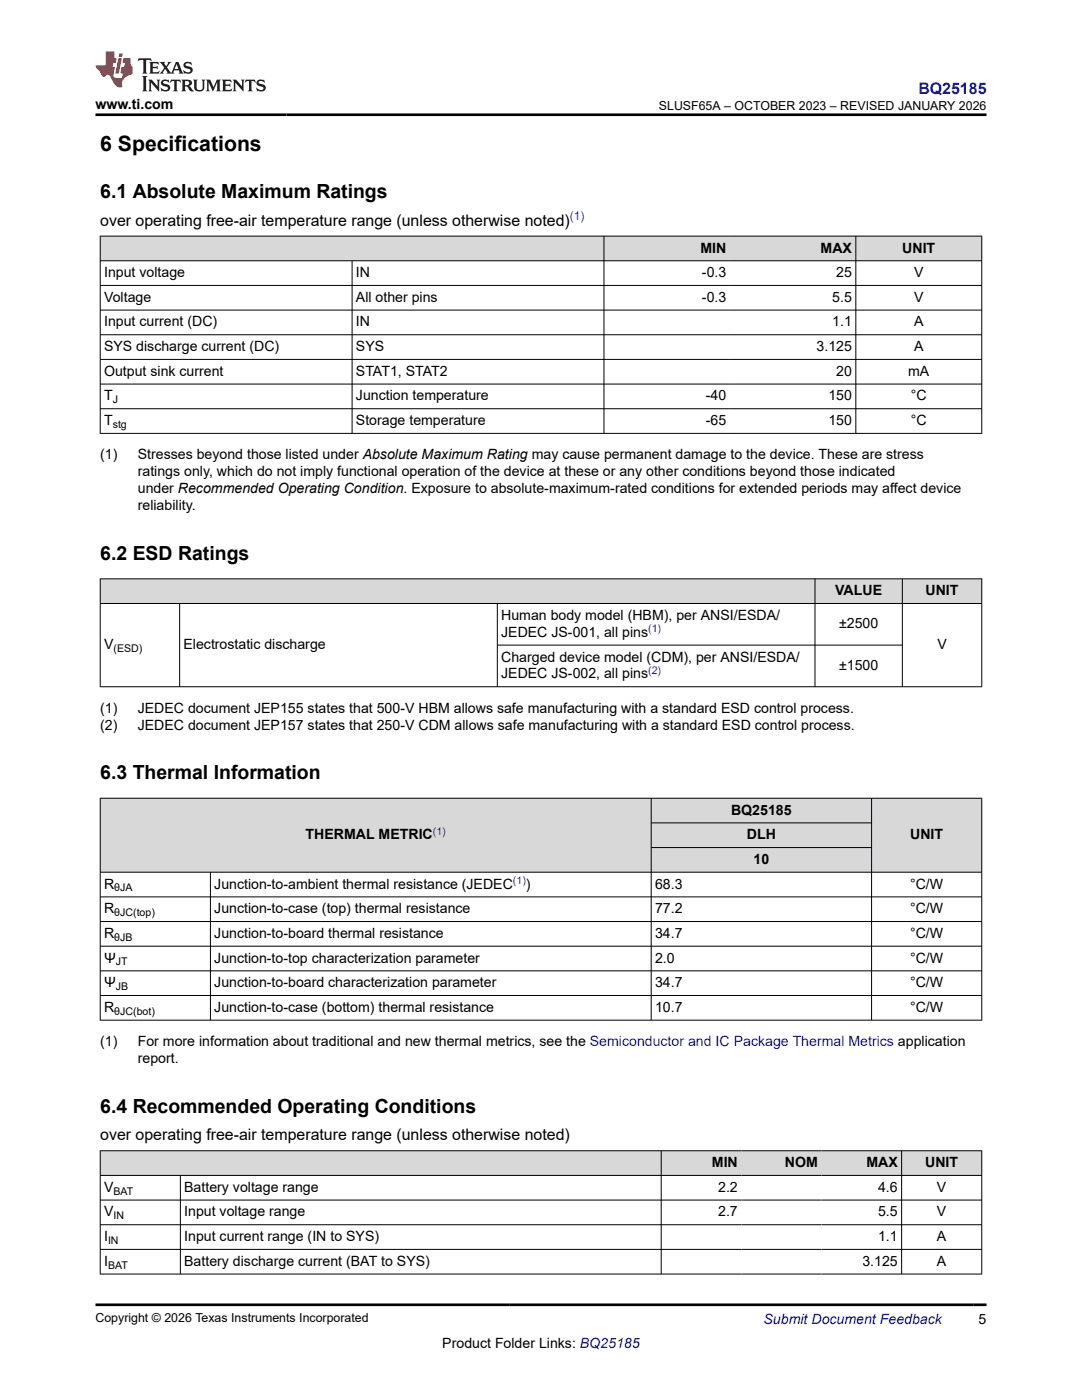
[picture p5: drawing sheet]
<svg xmlns="http://www.w3.org/2000/svg" width="216mm" height="279mm" viewBox="0 0 216 279" stroke-linecap="round" stroke-linejoin="round" font-family="sans-serif">
<defs><g id="words">
<text font-size="4.2" x="20" y="30.2">6 Specifications</text>
<g font-size="3.9">
<text x="20" y="39.6">6.1 Absolute Maximum Ratings</text>
<text x="20" y="111.8">6.2 ESD Ratings</text>
<text x="20" y="155.6">6.3 Thermal Information</text>
<text x="20" y="222.1">6.4 Recommended Operating Conditions</text>
</g>
<text font-size="3.2" fill="#00f" x="183.3" y="18.7">BQ25185</text>
<g font-size="3.2">
<text x="20" y="45">over operating free-air temperature range (unless otherwise noted)</text>
<text x="20" y="227.5">over operating free-air temperature range (unless otherwise noted)</text>
</g>
<g font-size="2.8">
<text x="19" y="21.8">www.ti.com</text>
<text x="139.8" y="50.4">MIN</text>
<text x="163.7" y="50.4">MAX</text>
<text x="180" y="50.4">UNIT</text>
<text x="20.8" y="55.3">Input voltage</text>
<text x="71" y="55.3">IN</text>
<text x="140.1" y="55.3">-0.3</text>
<text x="166.9" y="55.3">25</text>
<text x="182.4" y="55.3">V</text>
<text x="20.8" y="60.2">Voltage</text>
<text x="20.8" y="65.2">Input current (DC)</text>
<text x="71" y="60.2">All other pins</text>
<text x="71" y="65.2">IN</text>
<text x="140.1" y="60.2">-0.3</text>
<text x="166.1" y="60.2">5.5</text>
<text x="166.1" y="65.2">1.1</text>
<text x="182.4" y="60.2">V</text>
<text x="182.4" y="65.2">A</text>
<text x="20.8" y="70.1">SYS discharge current (DC)</text>
<text x="71" y="70.1">SYS</text>
<text x="162.9" y="70.1">3.125</text>
<text x="182.4" y="70.1">A</text>
<text x="20.8" y="75">Output sink current</text>
<text x="71" y="75">STAT1, STAT2</text>
<text x="166.9" y="75">20</text>
<text x="181.2" y="75">mA</text>
<text x="20.8" y="79.9">T</text>
<text x="71" y="79.9">Junction temperature</text>
<text x="140.9" y="79.9">-40</text>
<text x="165.3" y="79.9">150</text>
<text x="181.8" y="79.9">°C</text>
<text x="20.8" y="84.8">T</text>
<text x="71" y="84.8">Storage temperature</text>
<text x="140.9" y="84.8">-65</text>
<text x="165.3" y="84.8">150</text>
<text x="181.8" y="84.8">°C</text>
<text x="20" y="91.6">(1)</text>
<text x="27.5" y="91.6">Stresses beyond those listed under Absolute Maximum Rating may cause permanent damage to the device. These are stress</text>
<text x="27.5" y="95">ratings only, which do not imply functional operation of the device at these or any other conditions beyond those indicated</text>
<text x="27.5" y="98.4">under Recommended Operating Condition. Exposure to absolute-maximum-rated conditions for extended periods may affect device</text>
<text x="27.5" y="101.8">reliability.</text>
<text x="166.7" y="118.8">VALUE</text>
<text x="184.7" y="118.8">UNIT</text>
<text x="100" y="123.7">Human body model (HBM), per ANSI/ESDA/</text>
<text x="167.4" y="125.4">±2500</text>
<text x="20.8" y="129.6">V</text>
<text x="36.6" y="129.6">Electrostatic discharge</text>
<text x="100" y="127.1">JEDEC JS-001, all pins</text>
<text x="187" y="129.6">V</text>
<text x="100" y="132">Charged device model (CDM), per ANSI/ESDA/</text>
<text x="100" y="135.4">JEDEC JS-002, all pins</text>
<text x="167.4" y="133.7">±1500</text>
<text x="20" y="142.2">(1)</text>
<text x="27.5" y="142.2">JEDEC document JEP155 states that 500-V HBM allows safe manufacturing with a standard ESD control process.</text>
<text x="20" y="145.6">(2)</text>
<text x="27.5" y="145.6">JEDEC document JEP157 states that 250-V CDM allows safe manufacturing with a standard ESD control process.</text>
<text x="61" y="167.5">THERMAL METRIC</text>
<text x="145.9" y="162.6">BQ25185</text>
<text x="149" y="167.5">DLH</text>
<text x="181.6" y="167.5">UNIT</text>
<text x="150.4" y="172.4">10</text>
<text x="20.8" y="177.3">R</text>
<text x="42.8" y="177.3">Junction-to-ambient thermal resistance (JEDEC</text>
<text x="104.9" y="177.3">)</text>
<text x="130.7" y="177.3">68.3</text>
<text x="181.6" y="177.3">°C/W</text>
<text x="20.8" y="182.3">R</text>
<text x="42.8" y="182.3">Junction-to-case (top) thermal resistance</text>
<text x="130.7" y="182.3">77.2</text>
<text x="181.6" y="182.3">°C/W</text>
<text x="20.8" y="187.2">R</text>
<text x="42.8" y="187.2">Junction-to-board thermal resistance</text>
<text x="130.7" y="187.2">34.7</text>
<text x="181.6" y="187.2">°C/W</text>
<text x="20.8" y="192.1">Ψ</text>
<text x="20.8" y="197">Ψ</text>
<text x="42.8" y="192.1">Junction-to-top characterization parameter</text>
<text x="42.8" y="197">Junction-to-board characterization parameter</text>
<text x="130.7" y="192.1">2.0</text>
<text x="130.7" y="197">34.7</text>
<text x="181.6" y="192.1">°C/W</text>
<text x="181.6" y="197">°C/W</text>
<text x="20.8" y="201.9">R</text>
<text x="42.8" y="201.9">Junction-to-case (bottom) thermal resistance</text>
<text x="130.7" y="201.9">10.7</text>
<text x="181.6" y="201.9">°C/W</text>
<text x="20" y="208.7">(1)</text>
<text x="27.5" y="208.7">For more information about traditional and new thermal metrics, see the Semiconductor and IC Package Thermal Metrics application</text>
<text x="27.5" y="212.1">report.</text>
<text x="142" y="232.9">MIN</text>
<text x="156.6" y="232.9">NOM</text>
<text x="172.9" y="232.9">MAX</text>
<text x="184.6" y="232.9">UNIT</text>
<text x="20.8" y="237.9">V</text>
<text x="36.8" y="237.9">Battery voltage range</text>
<text x="143.3" y="237.9">2.2</text>
<text x="175.2" y="237.9">4.6</text>
<text x="187" y="237.9">V</text>
<text x="20.8" y="242.8">V</text>
<text x="36.8" y="242.8">Input voltage range</text>
<text x="143.3" y="242.8">2.7</text>
<text x="175.2" y="242.8">5.5</text>
<text x="187" y="242.8">V</text>
<text x="20.8" y="247.7">I</text>
<text x="36.8" y="247.7">Input current range (IN to SYS)</text>
<text x="175.2" y="247.7">1.1</text>
<text x="187" y="247.7">A</text>
<text x="20.8" y="252.6">I</text>
<text x="36.8" y="252.6">Battery discharge current (BAT to SYS)</text>
<text x="172.1" y="252.6">3.125</text>
<text x="187" y="252.6">A</text>
<text x="88.3" y="269">Product Folder Links: BQ25185</text>
<text x="195.3" y="264.2">5</text>
</g>
<text font-size="2.8" fill="#00f" x="152.4" y="264.2">Submit Document Feedback</text>
<g font-size="2.5">
<text x="131.5" y="21.9">SLUSF65A – OCTOBER 2023 – REVISED JANUARY 2026</text>
<text x="19" y="263.9">Copyright © 2026 Texas Instruments Incorporated</text>
</g>
<text font-size="2.4" fill="#00f" x="113.7" y="44">(1)</text>
<g font-size="2.1">
<text x="22.5" y="80.5">J</text>
<text x="22.5" y="85.4">stg</text>
<text x="22.6" y="130.1">(ESD)</text>
<text x="22.8" y="177.9">θJA</text>
<text x="22.8" y="182.8">θJC(top)</text>
<text x="22.8" y="187.8">θJB</text>
<text x="23.1" y="192.7">JT</text>
<text x="23.1" y="197.6">JB</text>
<text x="22.8" y="202.5">θJC(bot)</text>
<text x="22.6" y="238.4">BAT</text>
<text x="22.6" y="243.3">IN</text>
<text x="21.6" y="248.3">IN</text>
<text x="21.6" y="253.2">BAT</text>
</g>
<g font-size="2.1" fill="#00f">
<text x="129.3" y="126.2">(1)</text>
<text x="129.3" y="134.5">(2)</text>
<text x="86.4" y="166.6">(1)</text>
<text x="102.4" y="176.4">(1)</text>
</g>
</g></defs>
<g fill="#d8d8d8">
<path d="M20 47.1h175.9v4.9h-175.9z" fill-rule="evenodd"/>
<path d="M20.1 47.2h100.4v4.8h-100.4z" fill-rule="evenodd"/>
<path d="M120.6 47.2h25v4.8h-25z" fill-rule="evenodd"/>
<path d="M145.6 47.2h25.1v4.8h-25.1z" fill-rule="evenodd"/>
<path d="M170.8 47.2h25v4.8h-25z" fill-rule="evenodd"/>
</g>
<g fill="none" stroke="#000" stroke-width=".2">
<path d="M19.9 47.1h176.1M19.9 52h176.1M19.9 57h176.1M20 47.1v39.5M70.3 52v34.6M120.5 47.1v39.5M170.8 47.1v39.5M195.9 47.1v39.5M19.9 61.9h176.1M19.9 66.8h176.1M19.9 71.7h176.1M19.9 76.6h176.1"/>
<path d="M19.9 81.6h176.1M19.9 86.5h176.1"/>
</g>
<g fill="#d8d8d8">
<path d="M20 115.5h175.9v4.9h-175.9z" fill-rule="evenodd"/>
<path d="M20.1 115.6h142.5v4.8h-142.5z" fill-rule="evenodd"/>
<path d="M162.7 115.6h17.3v4.8h-17.3z" fill-rule="evenodd"/>
<path d="M180.1 115.6h15.7v4.8h-15.7z" fill-rule="evenodd"/>
</g>
<path d="M19.9 115.5h176.1M20 115.5v21.6M162.6 115.5v21.6M180.1 115.5v21.6M195.9 115.5v21.6M19.9 120.4h176.1M19.9 137.1h176.1M35.8 120.4v16.7M99.2 120.4v16.7M99.2 128.7h80.9" fill="none" stroke="#000" stroke-width=".2"/>
<g fill="#d8d8d8">
<path d="M20 159.3h175.9v4.9h-175.9z" fill-rule="evenodd"/>
<path d="M20.1 159.4h109.8v14.6h-109.8z" fill-rule="evenodd"/>
<path d="M130 159.4h43.9v4.8h-43.9z" fill-rule="evenodd"/>
<path d="M174 159.4h21.8v14.6h-21.8z" fill-rule="evenodd"/>
<path d="M130 164.3h43.9v4.8h-43.9z" fill-rule="evenodd"/>
<path d="M130 169.2h43.9v4.8h-43.9z" fill-rule="evenodd"/>
</g>
<g fill="none" stroke="#000" stroke-width=".2">
<path d="M19.9 159.3h176.1M20 159.2v44.5M129.9 159.2v44.5M173.9 159.2v44.5M195.9 159.2v44.5M19.9 174.1h176.1M19.9 179h176.1M42 174.1v29.6M129.9 164.2h44.1M129.9 169.1h44.1M19.9 183.9h176.1M19.9 188.8h176.1"/>
<path d="M19.9 193.8h176.1M19.9 198.7h176.1M19.9 203.6h176.1"/>
</g>
<g fill="#d8d8d8">
<path d="M20 229.7h175.9v4.9h-175.9z" fill-rule="evenodd"/>
<path d="M20.1 229.7h111.8v4.8h-111.8z" fill-rule="evenodd"/>
<path d="M132 229.7h15.9v4.8h-15.9z" fill-rule="evenodd"/>
<path d="M147.9 229.7h16v4.8h-16z" fill-rule="evenodd"/>
<path d="M163.9 229.7h15.9v4.8h-15.9z" fill-rule="evenodd"/>
<path d="M180 229.7h15.8v4.8h-15.8z" fill-rule="evenodd"/>
</g>
<path d="M19.9 229.7h176.1M19.9 234.6h176.1M19.9 239.5h176.1M20 229.6v24.7M36 234.6v19.7M131.9 229.6v24.7M179.9 229.6v24.7M195.9 229.6v24.7M19.9 244.4h176.1M19.9 249.3h176.1M19.9 254.3h176.1" fill="none" stroke="#000" stroke-width=".2"/>
<path d="M27.7 11.6l-.2 .6 .5-.2h.6v.1v2.2l-.2 .4h1l-.2-.4v-2.2v-.1h.5l.5 .2-.1-.6zM29.8 12.4l.2 .3v1.6l-.2 .4h1.9l.1-.6a1.08 1.08 0 0 1-1.3 .2v-.7h.6l.4 .2v-.7l-.4 .2h-.6v-.5l.2-.2a1 1 0 0 1 1 .3l-.1-.5zM31.8 12.4l1 1.1-1 1.2h.9l-.2-.2 .4-.8 .5 .8-.2 .2h1.6l-.2-.2 .1-.5h1l.1 .5-.1 .2h.9l-.2-.4-.8-1.9h-.5l-1 2.1-.8-1.1 .9-1h-.8l.2 .2-.5 .6-.3-.6 .1-.2zM35.2 12.8l.4 1h-.8zM36.8 12.5a.65 .65 0 0 0-.2 .7 .65 .65 0 0 0 .6 .5l.7 .1 .1 .3a.79 .79 0 0 1-.7 .4 .79 .79 0 0 1-.7-.5l.1 .7 .2-.1a.93 .93 0 0 0 1.1 0 .93 .93 0 0 0 .4-.9 1.46 1.46 0 0 0-1.2-.6l-.1-.3a1.09 1.09 0 0 1 1.2 .2l-.2-.6-.1 .1-.6-.2zM28.4 15.2l.2 .4v2.2l-.2 .4h1l-.2-.4v-2.2l.2-.4zM29.6 15.9l.2 .4v1.5l-.2 .4h.8l-.3-.4v-1.3l1.7 1.8v-2l.2-.4h-.8l.2 .2 .1 1.1-1.2-1.3zM32.3 16a.65 .65 0 0 0-.2 .8 .65 .65 0 0 0 .7 .4l.6 .2 .1 .2a.79 .79 0 0 1-.7 .4 .79 .79 0 0 1-.7-.5l.1 .7 .2-.1a.93 .93 0 0 0 1.1 .1 .93 .93 0 0 0 .4-1 1.46 1.46 0 0 0-1.2-.5l-.1-.4a1.09 1.09 0 0 1 1.2 .2l-.2-.6-.1 .1-.6-.1zM34.1 15.9l-.1 .6a.63 .63 0 0 1 .7-.3l.1 1.6-.3 .4h1l-.2-.4v-1.6a.66 .66 0 0 1 .8 .3l-.1-.6zM36.2 15.9l.2 .4v1.5l-.2 .4h.9l-.2-.2v-.7h.5l.1 .2a.79 .79 0 0 0 1.2 .6l-1-.9a.61 .61 0 0 0 .6-.6 .61 .61 0 0 0-.5-.7zM36.9 16.2h.2a.47 .47 0 0 1 .5 .1 .47 .47 0 0 1 .1 .5l-.2 .1-.6 .1zM38.5 15.9l.2 .2a2.27 2.27 0 0 0 .4 2 1.04 1.04 0 0 0 1.7-.7v-1.3l.2-.2h-.8l.2 .4v1.1a.6 .6 0 0 1-.6 .6 .6 .6 0 0 1-.6-.6v-1.1l.3-.4zM41.1 15.9l.2 .4v1.5l-.2 .4h.7l-.2-.4v-1.4l.9 1.9 .8-1.9v1.4l-.2 .4h1l-.3-.4v-1.5l.3-.4h-.8l-.7 1.5-.7-1.5zM44.3 15.9l.2 .4v1.5l-.2 .4h1.9l.1-.6a1.09 1.09 0 0 1-1.3 .2v-.7h.6l.4 .2v-.6l-.4 .2h-.6v-.6l.2-.1a1.01 1.01 0 0 1 1 .3l-.1-.6zM46.4 15.9l.3 .4v1.5l-.3 .4h.8l-.2-.4v-1.3l1.6 1.8v-2l.2-.4h-.7l.2 .2v1.1l-1.2-1.3zM49 15.9l-.1 .6a.63 .63 0 0 1 .8-.3v1.6l-.3 .4h1l-.2-.4v-1.6a.66 .66 0 0 1 .8 .3l-.1-.6zM51.4 16a.65 .65 0 0 0-.2 .8 .65 .65 0 0 0 .6 .4l.6 .2 .2 .2a.79 .79 0 0 1-.8 .4 .79 .79 0 0 1-.6-.5l.1 .7 .2-.1a.93 .93 0 0 0 1 .1 .93 .93 0 0 0 .5-1 1.46 1.46 0 0 0-1.3-.5l-.1-.4a1.09 1.09 0 0 1 1.3 .2l-.2-.6-.2 .1-.5-.1z" fill="#231f20"/>
<path d="M21.1 10.3v2.7h-2.1l.1 .4 .9 1a.95 .95 0 0 0 .9 .9 .59 .59 0 0 1 .6-.4 .59 .59 0 0 1 .5 .3l.4 .8a1.59 1.59 0 0 0 2.1 1.4 1.61 1.61 0 0 1 1-2.3l1-.3-.1-1.5a1.59 1.59 0 0 1-.4-1.7h-1.4l-.2 .9h.5l-.1 .9h-.5l-.2 .9v.3l.4 .1-.2 .9h-.6a.73 .73 0 0 1-1.1-.7l.3-1.5h-.5l.2-.9h.5l.2-.9h-.5v-1.3zM23.6 11.6l-.6 3.1h.7l.6-3.1zM23.8 10.7l-.1 .6h.7l.1-.6z" fill="#ed1c24"/>
<path d="M19 22.9h177.8M19 260.4h177.8" fill="none" stroke="#000" stroke-width=".53"/>
<use href="#words"/>
</svg>
